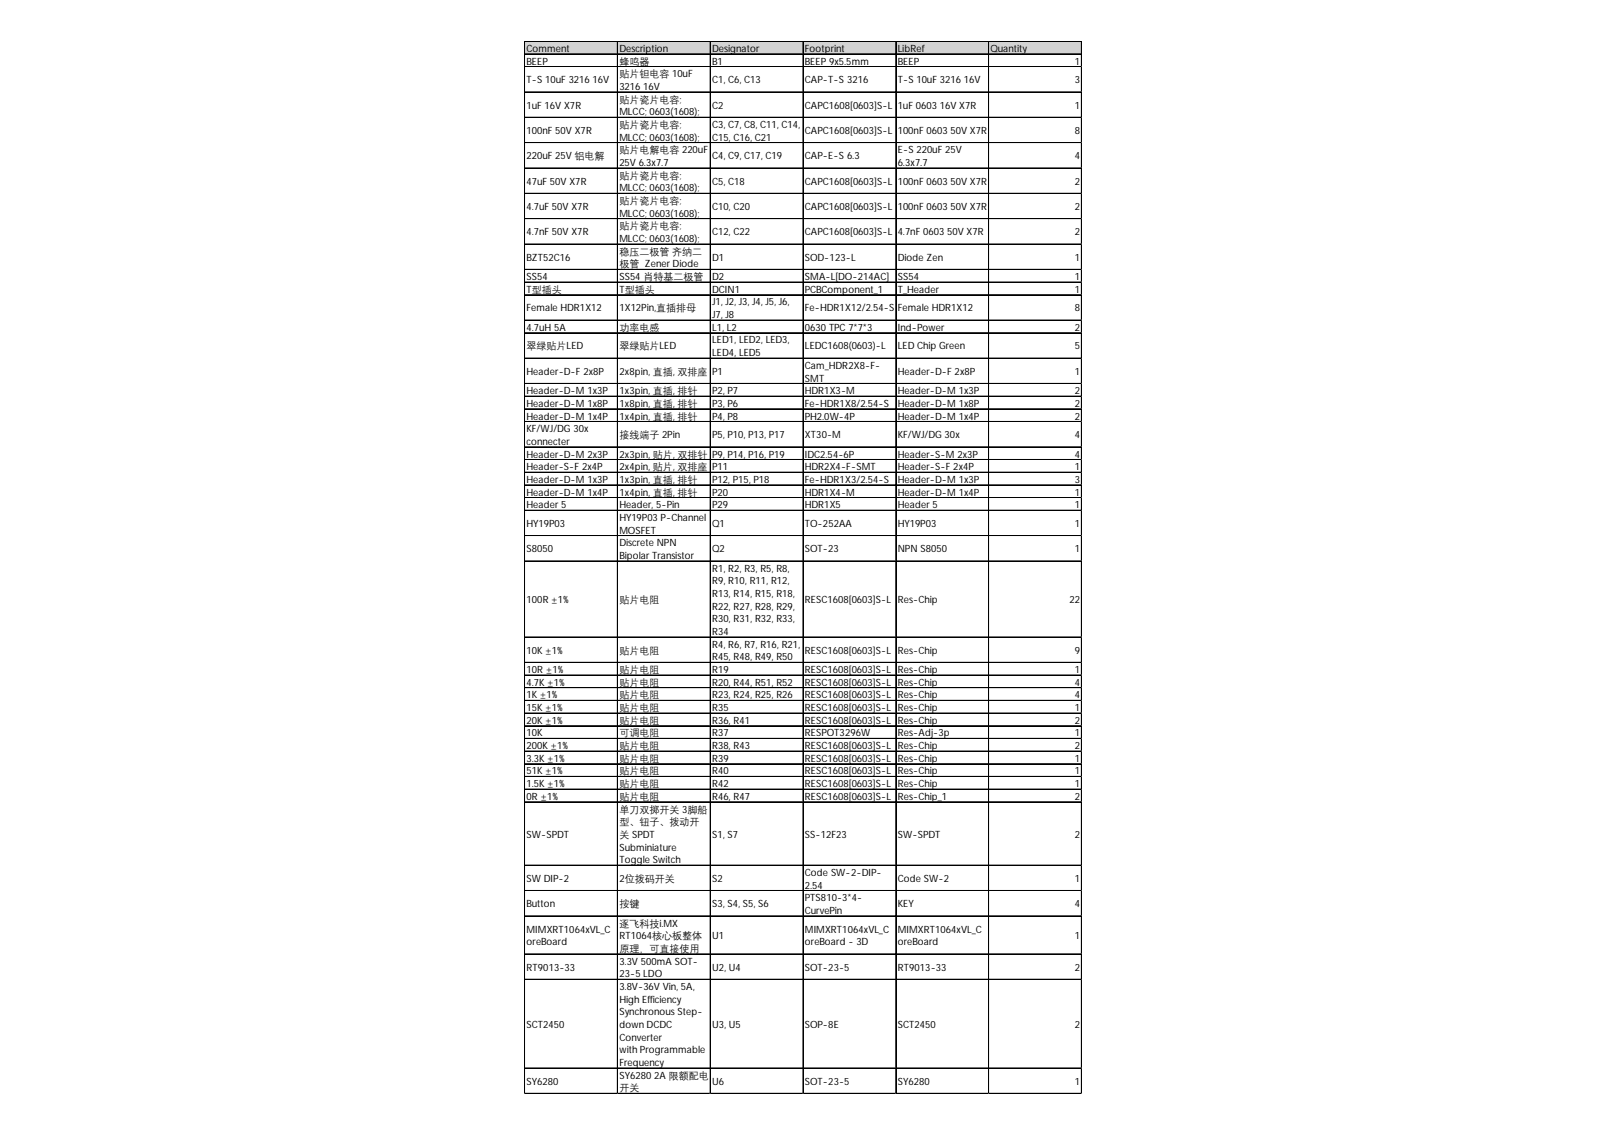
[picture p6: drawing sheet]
<svg xmlns="http://www.w3.org/2000/svg" width="297mm" height="210mm" viewBox="0 0 297 210" stroke-linecap="round" stroke-linejoin="round" font-family="sans-serif">
<defs><g id="words">
<g font-size="1.8">
<text x="97.1" y="9.6">Comment</text>
<text x="97.1" y="11.9">BEEP</text>
<text x="114.3" y="9.6">Description</text>
<text x="114.3" y="11.9">蜂鸣器</text>
<text x="131.4" y="9.6">Designator</text>
<text x="131.4" y="11.9">B1</text>
<text x="148.5" y="9.6">Footprint</text>
<text x="148.5" y="11.9">BEEP 9x5.5mm</text>
<text x="165.6" y="9.6">LibRef</text>
<text x="165.6" y="11.9">BEEP</text>
<text x="182.8" y="9.6">Quantity</text>
<text x="198.3" y="11.9">1</text>
<text x="97.1" y="15.4">T-S 10uF 3216 16V</text>
<text x="114.3" y="14.3">贴片钽电容 10uF</text>
<text x="114.3" y="16.6">3216 16V</text>
<text x="131.4" y="15.4">C1, C6, C13</text>
<text x="148.5" y="15.4">CAP-T-S 3216</text>
<text x="165.6" y="15.4">T-S 10uF 3216 16V</text>
<text x="198.3" y="15.4">3</text>
<text x="97.1" y="20">1uF 16V X7R</text>
<text x="114.3" y="18.9">贴片瓷片电容;</text>
<text x="114.3" y="21.3">MLCC; 0603(1608);</text>
<text x="114.3" y="23.6">贴片瓷片电容;</text>
<text x="131.4" y="20">C2</text>
<text x="131.4" y="23.6">C3, C7, C8, C11, C14,</text>
<text x="148.5" y="20">CAPC1608[0603]S-L</text>
<text x="165.6" y="20">1uF 0603 16V X7R</text>
<text x="198.3" y="20">1</text>
<text x="97.1" y="24.7">100nF 50V X7R</text>
<text x="97.1" y="29.4">220uF 25V 铝电解</text>
<text x="114.3" y="25.9">MLCC; 0603(1608);</text>
<text x="114.3" y="28.3">贴片电解电容 220uF</text>
<text x="131.4" y="25.9">C15, C16, C21</text>
<text x="131.4" y="29.4">C4, C9, C17, C19</text>
<text x="148.5" y="24.7">CAPC1608[0603]S-L</text>
<text x="148.5" y="29.4">CAP-E-S 6.3</text>
<text x="165.6" y="24.7">100nF 0603 50V X7R</text>
<text x="165.6" y="28.3">E-S 220uF 25V</text>
<text x="198.3" y="24.7">8</text>
<text x="198.3" y="29.4">4</text>
<text x="97.1" y="34.1">47uF 50V X7R</text>
<text x="114.3" y="30.6">25V 6.3x7.7</text>
<text x="114.3" y="33">贴片瓷片电容;</text>
<text x="114.3" y="35.3">MLCC; 0603(1608);</text>
<text x="131.4" y="34.1">C5, C18</text>
<text x="148.5" y="34.1">CAPC1608[0603]S-L</text>
<text x="165.6" y="30.6">6.3x7.7</text>
<text x="165.6" y="34.1">100nF 0603 50V X7R</text>
<text x="198.3" y="34.1">2</text>
<text x="97.1" y="38.7">4.7uF 50V X7R</text>
<text x="114.3" y="37.6">贴片瓷片电容;</text>
<text x="114.3" y="40">MLCC; 0603(1608);</text>
<text x="131.4" y="38.7">C10, C20</text>
<text x="148.5" y="38.7">CAPC1608[0603]S-L</text>
<text x="165.6" y="38.7">100nF 0603 50V X7R</text>
<text x="198.3" y="38.7">2</text>
<text x="97.1" y="43.4">4.7nF 50V X7R</text>
<text x="114.3" y="42.3">贴片瓷片电容;</text>
<text x="114.3" y="44.7">MLCC; 0603(1608);</text>
<text x="114.3" y="47">稳压二极管 齐纳二</text>
<text x="131.4" y="43.4">C12, C22</text>
<text x="148.5" y="43.4">CAPC1608[0603]S-L</text>
<text x="165.6" y="43.4">4.7nF 0603 50V X7R</text>
<text x="198.3" y="43.4">2</text>
<text x="97.1" y="48.1">BZT52C16</text>
<text x="97.1" y="51.7">SS54</text>
<text x="114.3" y="49.3">极管 Zener Diode</text>
<text x="114.3" y="51.7">SS54 肖特基二极管</text>
<text x="131.4" y="48.1">D1</text>
<text x="131.4" y="51.7">D2</text>
<text x="148.5" y="48.1">SOD-123-L</text>
<text x="148.5" y="51.7">SMA-L[DO-214AC]</text>
<text x="165.6" y="48.1">Diode Zen</text>
<text x="165.6" y="51.7">SS54</text>
<text x="198.3" y="48.1">1</text>
<text x="198.3" y="51.7">1</text>
<text x="97.1" y="54">T型插头</text>
<text x="97.1" y="57.4">Female HDR1X12</text>
<text x="114.3" y="54">T型插头</text>
<text x="114.3" y="57.4">1X12Pin,直插排母</text>
<text x="131.4" y="54">DCIN1</text>
<text x="131.4" y="56.3">J1, J2, J3, J4, J5, J6,</text>
<text x="131.4" y="58.7">J7, J8</text>
<text x="148.5" y="54">PCBComponent_1</text>
<text x="148.5" y="57.4">Fe-HDR1X12/2.54-S</text>
<text x="165.6" y="54">T_Header</text>
<text x="165.6" y="57.4">Female HDR1X12</text>
<text x="198.3" y="54">1</text>
<text x="198.3" y="57.4">8</text>
<text x="97.1" y="61">4.7uH 5A</text>
<text x="97.1" y="64.5">翠绿贴片LED</text>
<text x="114.3" y="61">功率电感</text>
<text x="114.3" y="64.5">翠绿贴片LED</text>
<text x="131.4" y="61">L1, L2</text>
<text x="131.4" y="63.4">LED1, LED2, LED3,</text>
<text x="131.4" y="65.7">LED4, LED5</text>
<text x="148.5" y="61">0630 TPC 7*7*3</text>
<text x="148.5" y="64.5">LEDC1608(0603)-L</text>
<text x="165.6" y="61">Ind-Power</text>
<text x="165.6" y="64.5">LED Chip Green</text>
<text x="198.3" y="61">2</text>
<text x="198.3" y="64.5">5</text>
<text x="97.1" y="69.1">Header-D-F 2x8P</text>
<text x="114.3" y="69.1">2x8pin, 直插, 双排座</text>
<text x="131.4" y="69.1">P1</text>
<text x="148.5" y="68">Cam_HDR2X8-F-</text>
<text x="148.5" y="70.4">SMT</text>
<text x="165.6" y="69.1">Header-D-F 2x8P</text>
<text x="198.3" y="69.1">1</text>
<text x="97.1" y="72.7">Header-D-M 1x3P</text>
<text x="97.1" y="75">Header-D-M 1x8P</text>
<text x="97.1" y="77.4">Header-D-M 1x4P</text>
<text x="114.3" y="72.7">1x3pin, 直插, 排针</text>
<text x="114.3" y="75">1x8pin, 直插, 排针</text>
<text x="114.3" y="77.4">1x4pin, 直插, 排针</text>
<text x="131.4" y="72.7">P2, P7</text>
<text x="131.4" y="75">P3, P6</text>
<text x="131.4" y="77.4">P4, P8</text>
<text x="148.5" y="72.7">HDR1X3-M</text>
<text x="148.5" y="75">Fe-HDR1X8/2.54-S</text>
<text x="148.5" y="77.4">PH2.0W-4P</text>
<text x="165.6" y="72.7">Header-D-M 1x3P</text>
<text x="165.6" y="75">Header-D-M 1x8P</text>
<text x="165.6" y="77.4">Header-D-M 1x4P</text>
<text x="198.3" y="72.7">2</text>
<text x="198.3" y="75">2</text>
<text x="198.3" y="77.4">2</text>
<text x="97.1" y="79.7">KF/WJ/DG 30x</text>
<text x="97.1" y="82.1">connecter</text>
<text x="114.3" y="80.8">接线端子 2Pin</text>
<text x="131.4" y="80.8">P5, P10, P13, P17</text>
<text x="148.5" y="80.8">XT30-M</text>
<text x="165.6" y="80.8">KF/WJ/DG 30x</text>
<text x="198.3" y="80.8">4</text>
<text x="97.1" y="84.4">Header-D-M 2x3P</text>
<text x="97.1" y="86.7">Header-S-F 2x4P</text>
<text x="97.1" y="89.1">Header-D-M 1x3P</text>
<text x="114.3" y="84.4">2x3pin, 贴片, 双排针</text>
<text x="114.3" y="86.7">2x4pin, 贴片, 双排座</text>
<text x="114.3" y="89.1">1x3pin, 直插, 排针</text>
<text x="131.4" y="84.4">P9, P14, P16, P19</text>
<text x="131.4" y="86.7">P11</text>
<text x="131.4" y="89.1">P12, P15, P18</text>
<text x="148.5" y="84.4">IDC2.54-6P</text>
<text x="148.5" y="86.7">HDR2X4-F-SMT</text>
<text x="148.5" y="89.1">Fe-HDR1X3/2.54-S</text>
<text x="165.6" y="84.4">Header-S-M 2x3P</text>
<text x="165.6" y="86.7">Header-S-F 2x4P</text>
<text x="165.6" y="89.1">Header-D-M 1x3P</text>
<text x="198.3" y="84.4">4</text>
<text x="198.3" y="86.7">1</text>
<text x="198.3" y="89.1">3</text>
<text x="97.1" y="91.4">Header-D-M 1x4P</text>
<text x="97.1" y="93.8">Header 5</text>
<text x="114.3" y="91.4">1x4pin, 直插, 排针</text>
<text x="114.3" y="93.8">Header, 5-Pin</text>
<text x="131.4" y="91.4">P20</text>
<text x="131.4" y="93.8">P29</text>
<text x="148.5" y="91.4">HDR1X4-M</text>
<text x="148.5" y="93.8">HDR1X5</text>
<text x="165.6" y="91.4">Header-D-M 1x4P</text>
<text x="165.6" y="93.8">Header 5</text>
<text x="198.3" y="91.4">1</text>
<text x="198.3" y="93.8">1</text>
<text x="97.1" y="97.2">HY19P03</text>
<text x="97.1" y="101.9">S8050</text>
<text x="114.3" y="96.1">HY19P03 P-Channel</text>
<text x="114.3" y="98.4">MOSFET</text>
<text x="114.3" y="100.8">Discrete NPN</text>
<text x="131.4" y="97.2">Q1</text>
<text x="131.4" y="101.9">Q2</text>
<text x="148.5" y="97.2">TO-252AA</text>
<text x="148.5" y="101.9">SOT-23</text>
<text x="165.6" y="97.2">HY19P03</text>
<text x="165.6" y="101.9">NPN S8050</text>
<text x="198.3" y="97.2">1</text>
<text x="198.3" y="101.9">1</text>
<text x="114.3" y="103.1">Bipolar Transistor</text>
<text x="131.4" y="105.4">R1, R2, R3, R5, R8,</text>
<text x="131.4" y="107.8">R9, R10, R11, R12,</text>
<text x="97.1" y="111.2">100R ±1%</text>
<text x="114.3" y="111.2">贴片电阻</text>
<text x="131.4" y="110.1">R13, R14, R15, R18,</text>
<text x="131.4" y="112.5">R22, R27, R28, R29,</text>
<text x="148.5" y="111.2">RESC1608[0603]S-L</text>
<text x="165.6" y="111.2">Res-Chip</text>
<text x="197.3" y="111.2">22</text>
<text x="131.4" y="114.8">R30, R31, R32, R33,</text>
<text x="131.4" y="117.1">R34</text>
<text x="131.4" y="119.5">R4, R6, R7, R16, R21,</text>
<text x="97.1" y="120.6">10K ±1%</text>
<text x="97.1" y="124.1">10R ±1%</text>
<text x="114.3" y="120.6">贴片电阻</text>
<text x="114.3" y="124.1">贴片电阻</text>
<text x="131.4" y="121.8">R45, R48, R49, R50</text>
<text x="131.4" y="124.1">R19</text>
<text x="148.5" y="120.6">RESC1608[0603]S-L</text>
<text x="148.5" y="124.1">RESC1608[0603]S-L</text>
<text x="165.6" y="120.6">Res-Chip</text>
<text x="165.6" y="124.1">Res-Chip</text>
<text x="198.3" y="120.6">9</text>
<text x="198.3" y="124.1">1</text>
<text x="97.1" y="126.5">4.7K ±1%</text>
<text x="97.1" y="128.8">1K ±1%</text>
<text x="97.1" y="131.2">15K ±1%</text>
<text x="114.3" y="126.5">贴片电阻</text>
<text x="114.3" y="128.8">贴片电阻</text>
<text x="114.3" y="131.2">贴片电阻</text>
<text x="131.4" y="126.5">R20, R44, R51, R52</text>
<text x="131.4" y="128.8">R23, R24, R25, R26</text>
<text x="131.4" y="131.2">R35</text>
<text x="148.5" y="126.5">RESC1608[0603]S-L</text>
<text x="148.5" y="128.8">RESC1608[0603]S-L</text>
<text x="148.5" y="131.2">RESC1608[0603]S-L</text>
<text x="165.6" y="126.5">Res-Chip</text>
<text x="165.6" y="128.8">Res-Chip</text>
<text x="165.6" y="131.2">Res-Chip</text>
<text x="198.3" y="126.5">4</text>
<text x="198.3" y="128.8">4</text>
<text x="198.3" y="131.2">1</text>
<text x="97.1" y="133.5">20K ±1%</text>
<text x="97.1" y="135.8">10K</text>
<text x="114.3" y="133.5">贴片电阻</text>
<text x="114.3" y="135.8">可调电阻</text>
<text x="131.4" y="133.5">R36, R41</text>
<text x="131.4" y="135.8">R37</text>
<text x="148.5" y="133.5">RESC1608[0603]S-L</text>
<text x="148.5" y="135.8">RESPOT3296W</text>
<text x="165.6" y="133.5">Res-Chip</text>
<text x="165.6" y="135.8">Res-Adj-3p</text>
<text x="198.3" y="133.5">2</text>
<text x="198.3" y="135.8">1</text>
<text x="97.1" y="138.2">200K ±1%</text>
<text x="97.1" y="140.5">3.3K ±1%</text>
<text x="97.1" y="142.9">51K ±1%</text>
<text x="114.3" y="138.2">贴片电阻</text>
<text x="114.3" y="140.5">贴片电阻</text>
<text x="114.3" y="142.9">贴片电阻</text>
<text x="131.4" y="138.2">R38, R43</text>
<text x="131.4" y="140.5">R39</text>
<text x="131.4" y="142.9">R40</text>
<text x="148.5" y="138.2">RESC1608[0603]S-L</text>
<text x="148.5" y="140.5">RESC1608[0603]S-L</text>
<text x="148.5" y="142.9">RESC1608[0603]S-L</text>
<text x="165.6" y="138.2">Res-Chip</text>
<text x="165.6" y="140.5">Res-Chip</text>
<text x="165.6" y="142.9">Res-Chip</text>
<text x="198.3" y="138.2">2</text>
<text x="198.3" y="140.5">1</text>
<text x="198.3" y="142.9">1</text>
<text x="97.1" y="145.2">1.5K ±1%</text>
<text x="97.1" y="147.5">0R ±1%</text>
<text x="114.3" y="145.2">贴片电阻</text>
<text x="114.3" y="147.5">贴片电阻</text>
<text x="114.3" y="149.9">单刀双掷开关 3脚船</text>
<text x="131.4" y="145.2">R42</text>
<text x="131.4" y="147.5">R46, R47</text>
<text x="148.5" y="145.2">RESC1608[0603]S-L</text>
<text x="148.5" y="147.5">RESC1608[0603]S-L</text>
<text x="165.6" y="145.2">Res-Chip</text>
<text x="165.6" y="147.5">Res-Chip_1</text>
<text x="198.3" y="145.2">1</text>
<text x="198.3" y="147.5">2</text>
<text x="97.1" y="154.5">SW-SPDT</text>
<text x="114.3" y="152.2">型、钮子、拨动开</text>
<text x="114.3" y="154.5">关 SPDT</text>
<text x="131.4" y="154.5">S1, S7</text>
<text x="148.5" y="154.5">SS-12F23</text>
<text x="165.6" y="154.5">SW-SPDT</text>
<text x="198.3" y="154.5">2</text>
<text x="114.3" y="156.9">Subminiature</text>
<text x="114.3" y="159.2">Toggle Switch</text>
<text x="148.5" y="161.6">Code SW-2-DIP-</text>
<text x="97.1" y="162.7">SW DIP-2</text>
<text x="97.1" y="167.3">Button</text>
<text x="114.3" y="162.7">2位拨码开关</text>
<text x="114.3" y="167.3">按键</text>
<text x="131.4" y="162.7">S2</text>
<text x="131.4" y="167.3">S3, S4, S5, S6</text>
<text x="148.5" y="163.9">2.54</text>
<text x="148.5" y="166.2">PTS810-3*4-</text>
<text x="165.6" y="162.7">Code SW-2</text>
<text x="165.6" y="167.3">KEY</text>
<text x="198.3" y="162.7">1</text>
<text x="198.3" y="167.3">4</text>
<text x="97.1" y="172">MIMXRT1064xVL_C</text>
<text x="114.3" y="170.9">逐飞科技i.MX</text>
<text x="114.3" y="173.2">RT1064核心板整体</text>
<text x="131.4" y="173.2">U1</text>
<text x="148.5" y="168.6">CurvePin</text>
<text x="148.5" y="172">MIMXRT1064xVL_C</text>
<text x="165.6" y="172">MIMXRT1064xVL_C</text>
<text x="198.3" y="173.2">1</text>
<text x="97.1" y="174.4">oreBoard</text>
<text x="97.1" y="179">RT9013-33</text>
<text x="114.3" y="175.6">原理，可直接使用</text>
<text x="114.3" y="177.9">3.3V 500mA SOT-</text>
<text x="131.4" y="179">U2, U4</text>
<text x="148.5" y="174.4">oreBoard - 3D</text>
<text x="148.5" y="179">SOT-23-5</text>
<text x="165.6" y="174.4">oreBoard</text>
<text x="165.6" y="179">RT9013-33</text>
<text x="198.3" y="179">2</text>
<text x="114.3" y="180.3">23-5 LDO</text>
<text x="114.3" y="182.6">3.8V-36V Vin, 5A,</text>
<text x="114.3" y="184.9">High Efficiency</text>
<text x="97.1" y="189.6">SCT2450</text>
<text x="114.3" y="187.3">Synchronous Step-</text>
<text x="114.3" y="189.6">down DCDC</text>
<text x="114.3" y="192">Converter</text>
<text x="131.4" y="189.6">U3, U5</text>
<text x="148.5" y="189.6">SOP-8E</text>
<text x="165.6" y="189.6">SCT2450</text>
<text x="198.3" y="189.6">2</text>
<text x="114.3" y="194.3">with Programmable</text>
<text x="114.3" y="196.6">Frequency</text>
<text x="97.1" y="200.1">SY6280</text>
<text x="114.3" y="199">SY6280 2A 限额配电</text>
<text x="114.3" y="201.3">开关</text>
<text x="131.4" y="200.1">U6</text>
<text x="148.5" y="200.1">SOT-23-5</text>
<text x="165.6" y="200.1">SY6280</text>
<text x="198.3" y="200.1">1</text>
</g>
</g></defs>
<path d="M96.8 7.7h102.8v2.4h-102.8z" fill="#d3d3d3"/>
<g fill="none" stroke="#000" stroke-width=".18">
<path d="M96.8 7.6v194.2M96.9 7.6h102.7M96.9 7.7h102.7M96.9 9.9h102.7M96.9 10h102.7M96.9 12.3h102.7M96.9 16.9h102.7M96.9 17h102.7M113.9 7.7v194.1M114 7.7v194.1M131 7.7v194.1M131.1 7.7v194.1"/>
<path d="M148.1 7.7v194.1M148.2 7.7v194.1M165.3 7.7v194.1M182.4 7.7v194.1M199.5 7.7v194.1M96.9 21.6h102.7M96.9 21.7h102.7M96.9 26.3h102.7M96.9 26.4h102.7M96.9 31h102.7M96.9 35.6h102.7M96.9 35.7h102.7"/>
<path d="M96.9 40.3h102.7M96.9 40.4h102.7M96.9 45h102.7M96.9 45.1h102.7M96.9 49.7h102.7M96.9 52h102.7M96.9 52.1h102.7M96.9 54.4h102.7M96.9 59h102.7M96.9 59.1h102.7M96.9 61.4h102.7M96.9 66h102.7"/>
<path d="M96.9 66.1h102.7M96.9 70.7h102.7M96.9 70.8h102.7M96.9 73.1h102.7M96.9 75.4h102.7M96.9 75.5h102.7M96.9 77.7h102.7M96.9 77.8h102.7M96.9 82.4h102.7M96.9 82.5h102.7M96.9 84.7h102.7M96.9 84.8h102.7"/>
<path d="M96.9 87.1h102.7M96.9 89.4h102.7M96.9 89.5h102.7M96.9 91.8h102.7M96.9 94.1h102.7M96.9 94.2h102.7M96.9 98.8h102.7M96.9 103.5h102.7M96.9 117.5h102.7M96.9 122.2h102.7M96.9 124.5h102.7M96.9 124.6h102.7"/>
<path d="M96.9 126.8h102.7M96.9 126.9h102.7M96.9 129.2h102.7M96.9 131.5h102.7M96.9 131.6h102.7M96.9 133.9h102.7M96.9 136.2h102.7M96.9 136.3h102.7M96.9 138.5h102.7M96.9 138.6h102.7M96.9 140.9h102.7M96.9 143.2h102.7"/>
<path d="M96.9 143.3h102.7M96.9 145.5h102.7M96.9 145.6h102.7M96.9 147.9h102.7M96.9 159.6h102.7M96.9 164.2h102.7M96.9 164.3h102.7M96.9 168.9h102.7M96.9 169h102.7M96.9 175.9h102.7M96.9 176h102.7M96.9 180.6h102.7"/>
<path d="M96.9 180.7h102.7M96.9 197h102.7M96.9 201.7h102.7"/>
</g>
<path d="M96.8 201.8h.1" fill="none" stroke="#e0e0e0" stroke-width=".18"/>
<path d="M96.8 201.8h.1z" fill="#e0e0e0"/>
<path d="M113.9 201.8h.1" fill="none" stroke="#e0e0e0" stroke-width=".18"/>
<path d="M113.9 201.8h.1z" fill="#e0e0e0"/>
<path d="M131 201.8h.1" fill="none" stroke="#e0e0e0" stroke-width=".18"/>
<path d="M131 201.8h.1z" fill="#e0e0e0"/>
<path d="M148.1 201.8h.1" fill="none" stroke="#e0e0e0" stroke-width=".18"/>
<path d="M148.1 201.8h.2z" fill="#e0e0e0"/>
<path d="M165.3 201.8h.1" fill="none" stroke="#e0e0e0" stroke-width=".18"/>
<path d="M165.3 201.8h.1z" fill="#e0e0e0"/>
<path d="M182.4 201.8h.1" fill="none" stroke="#e0e0e0" stroke-width=".18"/>
<path d="M182.4 201.8h.1z" fill="#e0e0e0"/>
<path d="M199.5 201.8h.1" fill="none" stroke="#e0e0e0" stroke-width=".18"/>
<use href="#words"/>
</svg>
